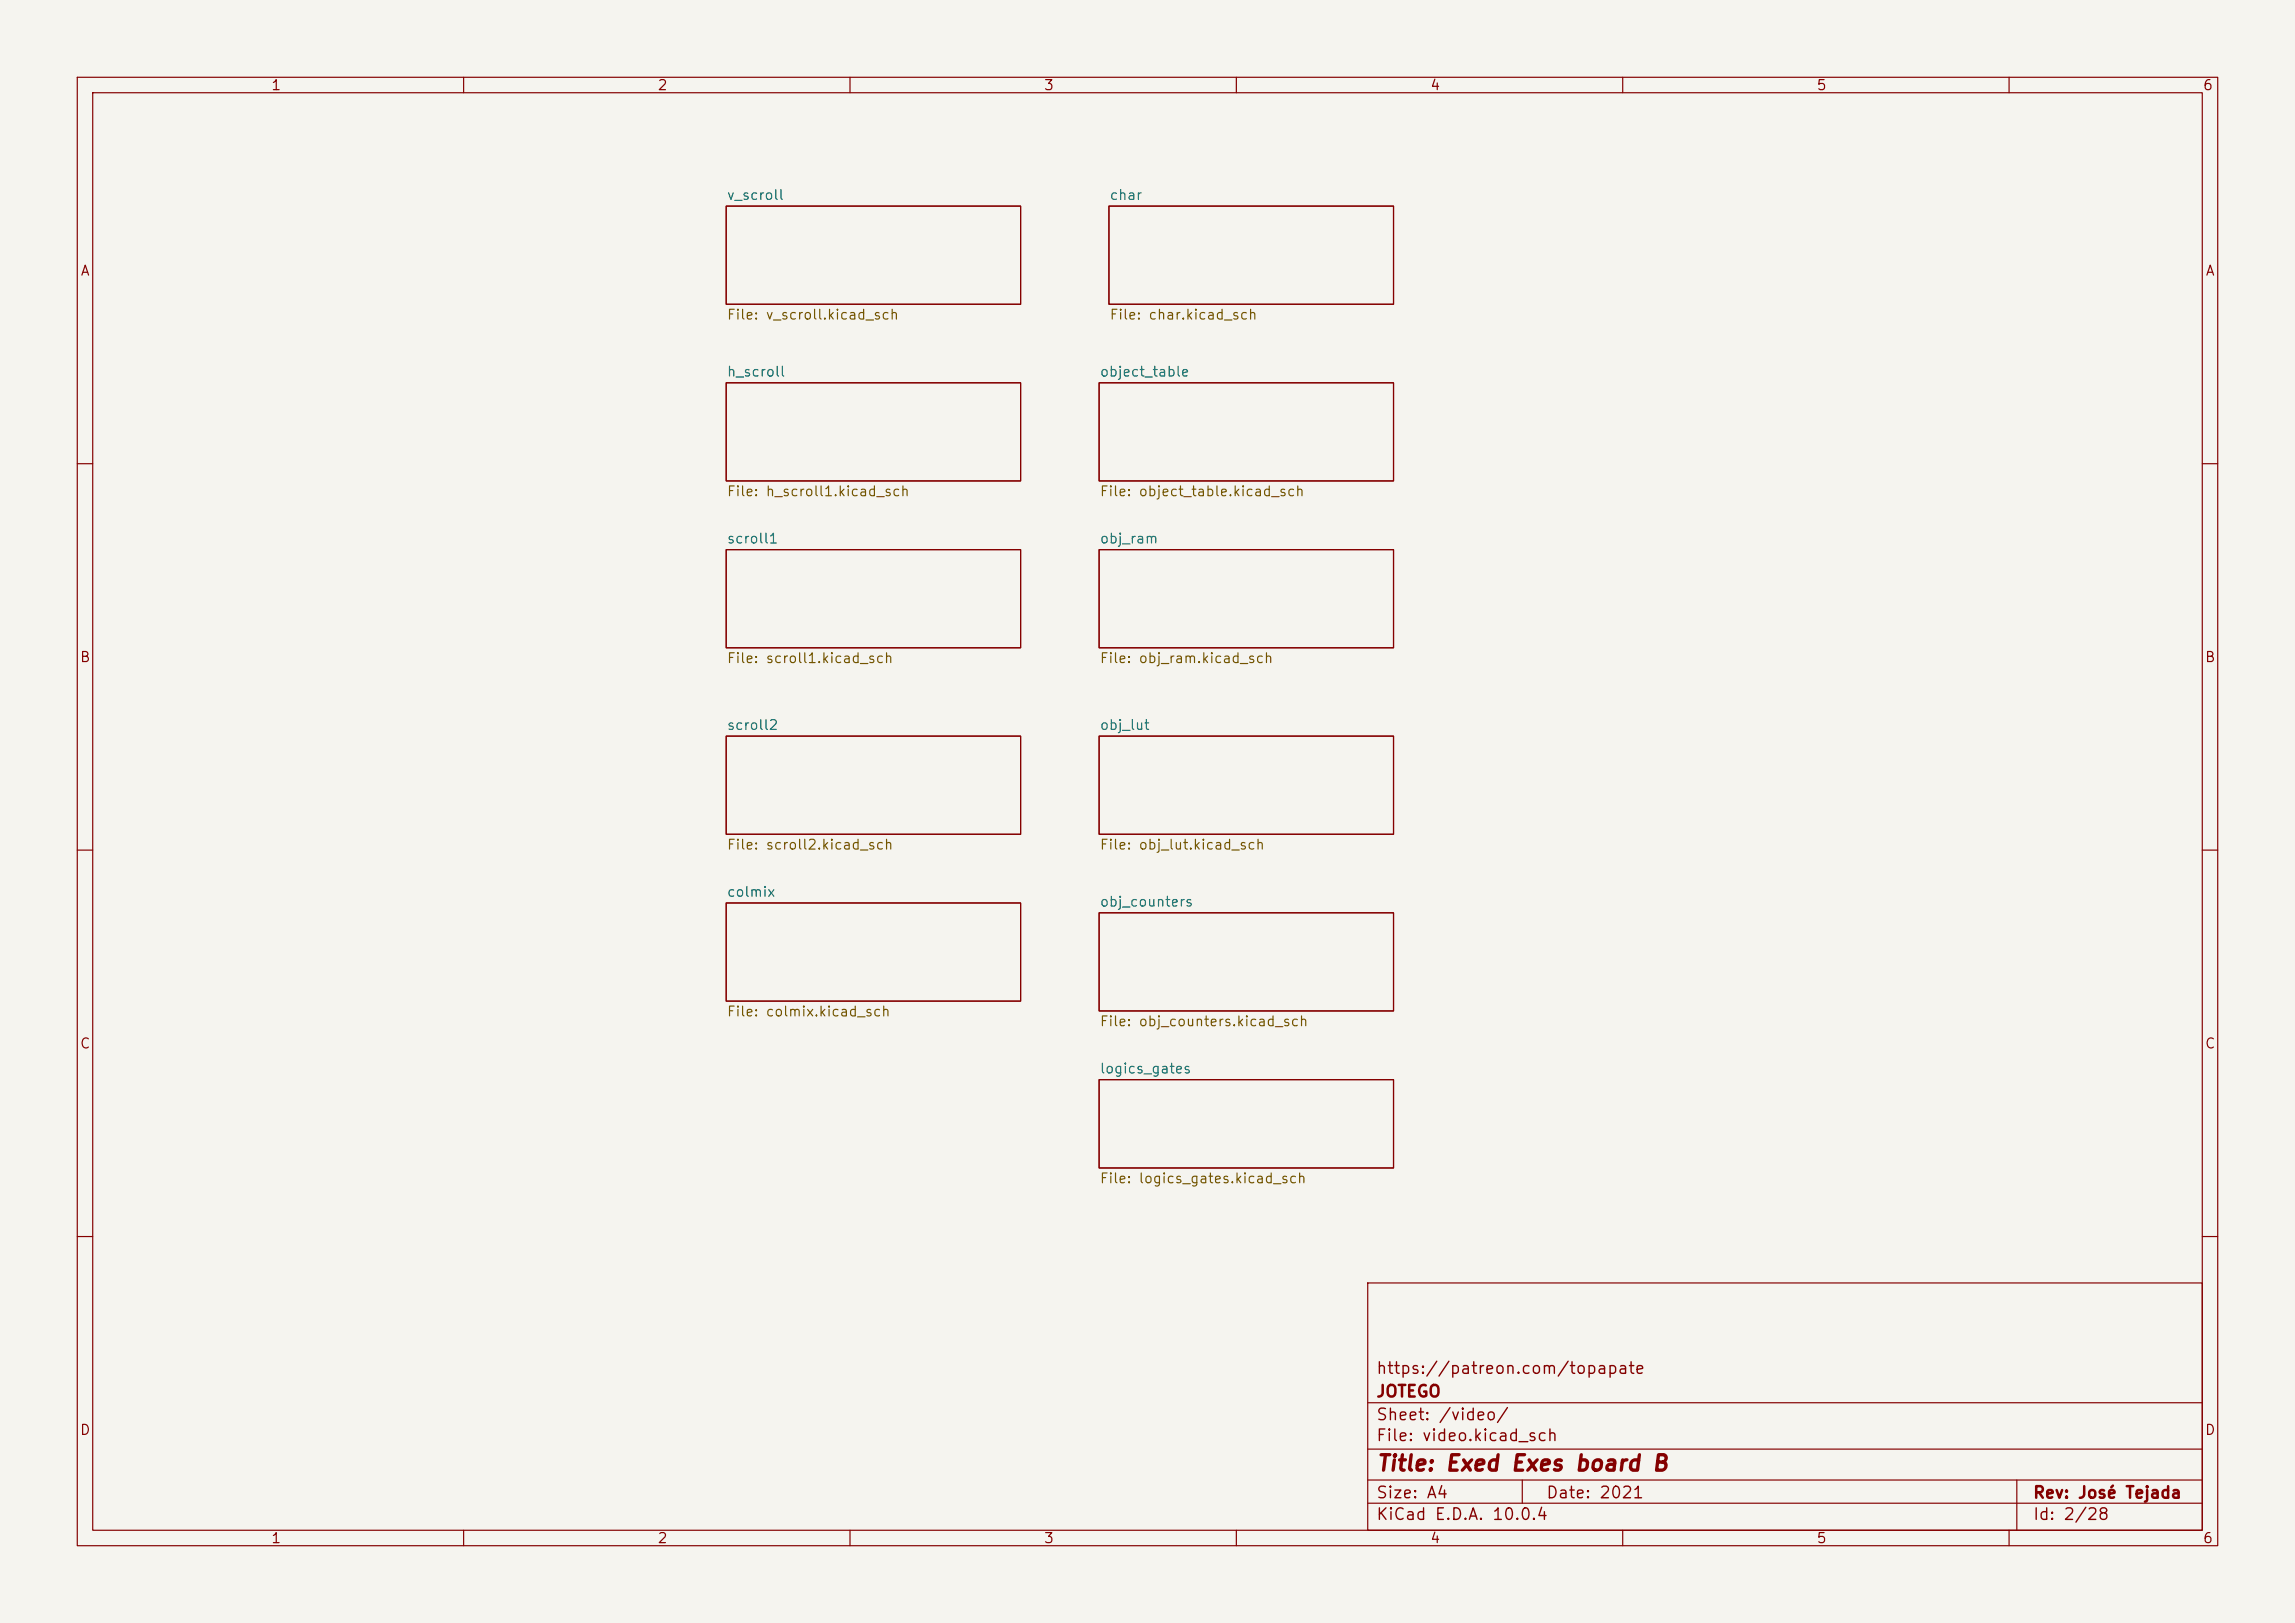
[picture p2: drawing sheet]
<svg xmlns="http://www.w3.org/2000/svg" width="297mm" height="210mm" viewBox="0 0 297 210" stroke-linecap="round" stroke-linejoin="round" font-family="sans-serif">
<defs><g id="words">
<text font-size="2" fill="#840000" x="178" y="190.8">Title: Exed Exes board B</text>
<g font-size="1.5" fill="#840000">
<text x="178" y="178.2">https://patreon.com/topapate</text>
<text x="178" y="184.2">Sheet: /video/</text>
<text x="178" y="181.2">JOTEGO</text>
<text x="178" y="186.9">File: video.kicad_sch</text>
<text x="178" y="197.1">KiCad E.D.A. 10.0.4</text>
<text x="178" y="194.3">Size: A4</text>
<text x="200" y="194.3">Date: 2021</text>
<text x="263" y="194.3">Rev: José Tejada</text>
<text x="263" y="197.1">Id: 2/28</text>
</g>
<g font-size="1.3" fill="#840000">
<text x="35" y="12">1</text>
<text x="85" y="12">2</text>
<text x="135" y="12">3</text>
<text x="185" y="12">4</text>
<text x="235" y="12">5</text>
<text x="285" y="12">6</text>
<text x="10.3" y="36">A</text>
<text x="285.3" y="36">A</text>
<text x="10.3" y="86">B</text>
<text x="285.3" y="86">B</text>
<text x="10.3" y="136">C</text>
<text x="285.3" y="136">C</text>
<text x="10.3" y="186">D</text>
<text x="285.3" y="186">D</text>
<text x="35" y="200">1</text>
<text x="85" y="200">2</text>
<text x="135" y="200">3</text>
<text x="185" y="200">4</text>
<text x="235" y="200">5</text>
<text x="285" y="200">6</text>
</g>
<g font-size="1.3" fill="#006464">
<text x="94" y="26.2">v_scroll</text>
<text x="143.5" y="26.2">char</text>
<text x="94" y="49">h_scroll</text>
<text x="142.2" y="49">object_table</text>
<text x="94" y="70.6">scroll1</text>
<text x="142.2" y="70.6">obj_ram</text>
<text x="94" y="94.8">scroll2</text>
<text x="142.2" y="94.8">obj_lut</text>
<text x="94" y="116.4">colmix</text>
<text x="142.2" y="117.6">obj_counters</text>
<text x="142.2" y="139.2">logics_gates</text>
</g>
<g font-size="1.3" fill="#725600">
<text x="94" y="41.7">File: v_scroll.kicad_sch</text>
<text x="143.5" y="41.7">File: char.kicad_sch</text>
<text x="94" y="64.5">File: h_scroll1.kicad_sch</text>
<text x="142.2" y="64.5">File: object_table.kicad_sch</text>
<text x="94" y="86.1">File: scroll1.kicad_sch</text>
<text x="142.2" y="86.1">File: obj_ram.kicad_sch</text>
<text x="94" y="110.2">File: scroll2.kicad_sch</text>
<text x="142.2" y="110.2">File: obj_lut.kicad_sch</text>
<text x="94" y="131.8">File: colmix.kicad_sch</text>
<text x="142.2" y="133.1">File: obj_counters.kicad_sch</text>
<text x="142.2" y="153.4">File: logics_gates.kicad_sch</text>
</g>
</g></defs>
<path d="M0 0h297v210h-297z" fill="#f5f4ef" stroke="#f5f4ef" stroke-width=".13"/>
<g fill="none" stroke="#840000" stroke-width=".15">
<path d="M10 10h277v190h-277zM12 12h273v186h-273zM60 10v2M110 10v2M160 10v2M210 10v2M260 10v2M94 26.7h38.1v12.7h-38.1zM143.5 26.7h36.8v12.7h-36.8zM94 49.5h38.1v12.7h-38.1zM142.2 49.5h38.1v12.7h-38.1zM10 60h2"/>
<path d="M94 71.1h38.1v12.7h-38.1zM142.2 71.1h38.1v12.7h-38.1zM285 60h2M94 95.3h38.1v12.7h-38.1zM142.2 95.3h38.1v12.7h-38.1zM10 110h2M94 116.8h38.1v12.7h-38.1zM142.2 118.1h38.1v12.7h-38.1zM285 110h2M142.2 139.7h38.1v11.4h-38.1zM10 160h2M177 166h108v32h-108z"/>
<path d="M285 160h2M60 198v2M110 198v2M160 198v2M177 194.5h108M177 191.5h108M177 187.5h108M177 181.5h108M197 191.5v3M210 198v2M260 198v2M261 191.5v6.5"/>
</g>
<use href="#words"/>
</svg>
